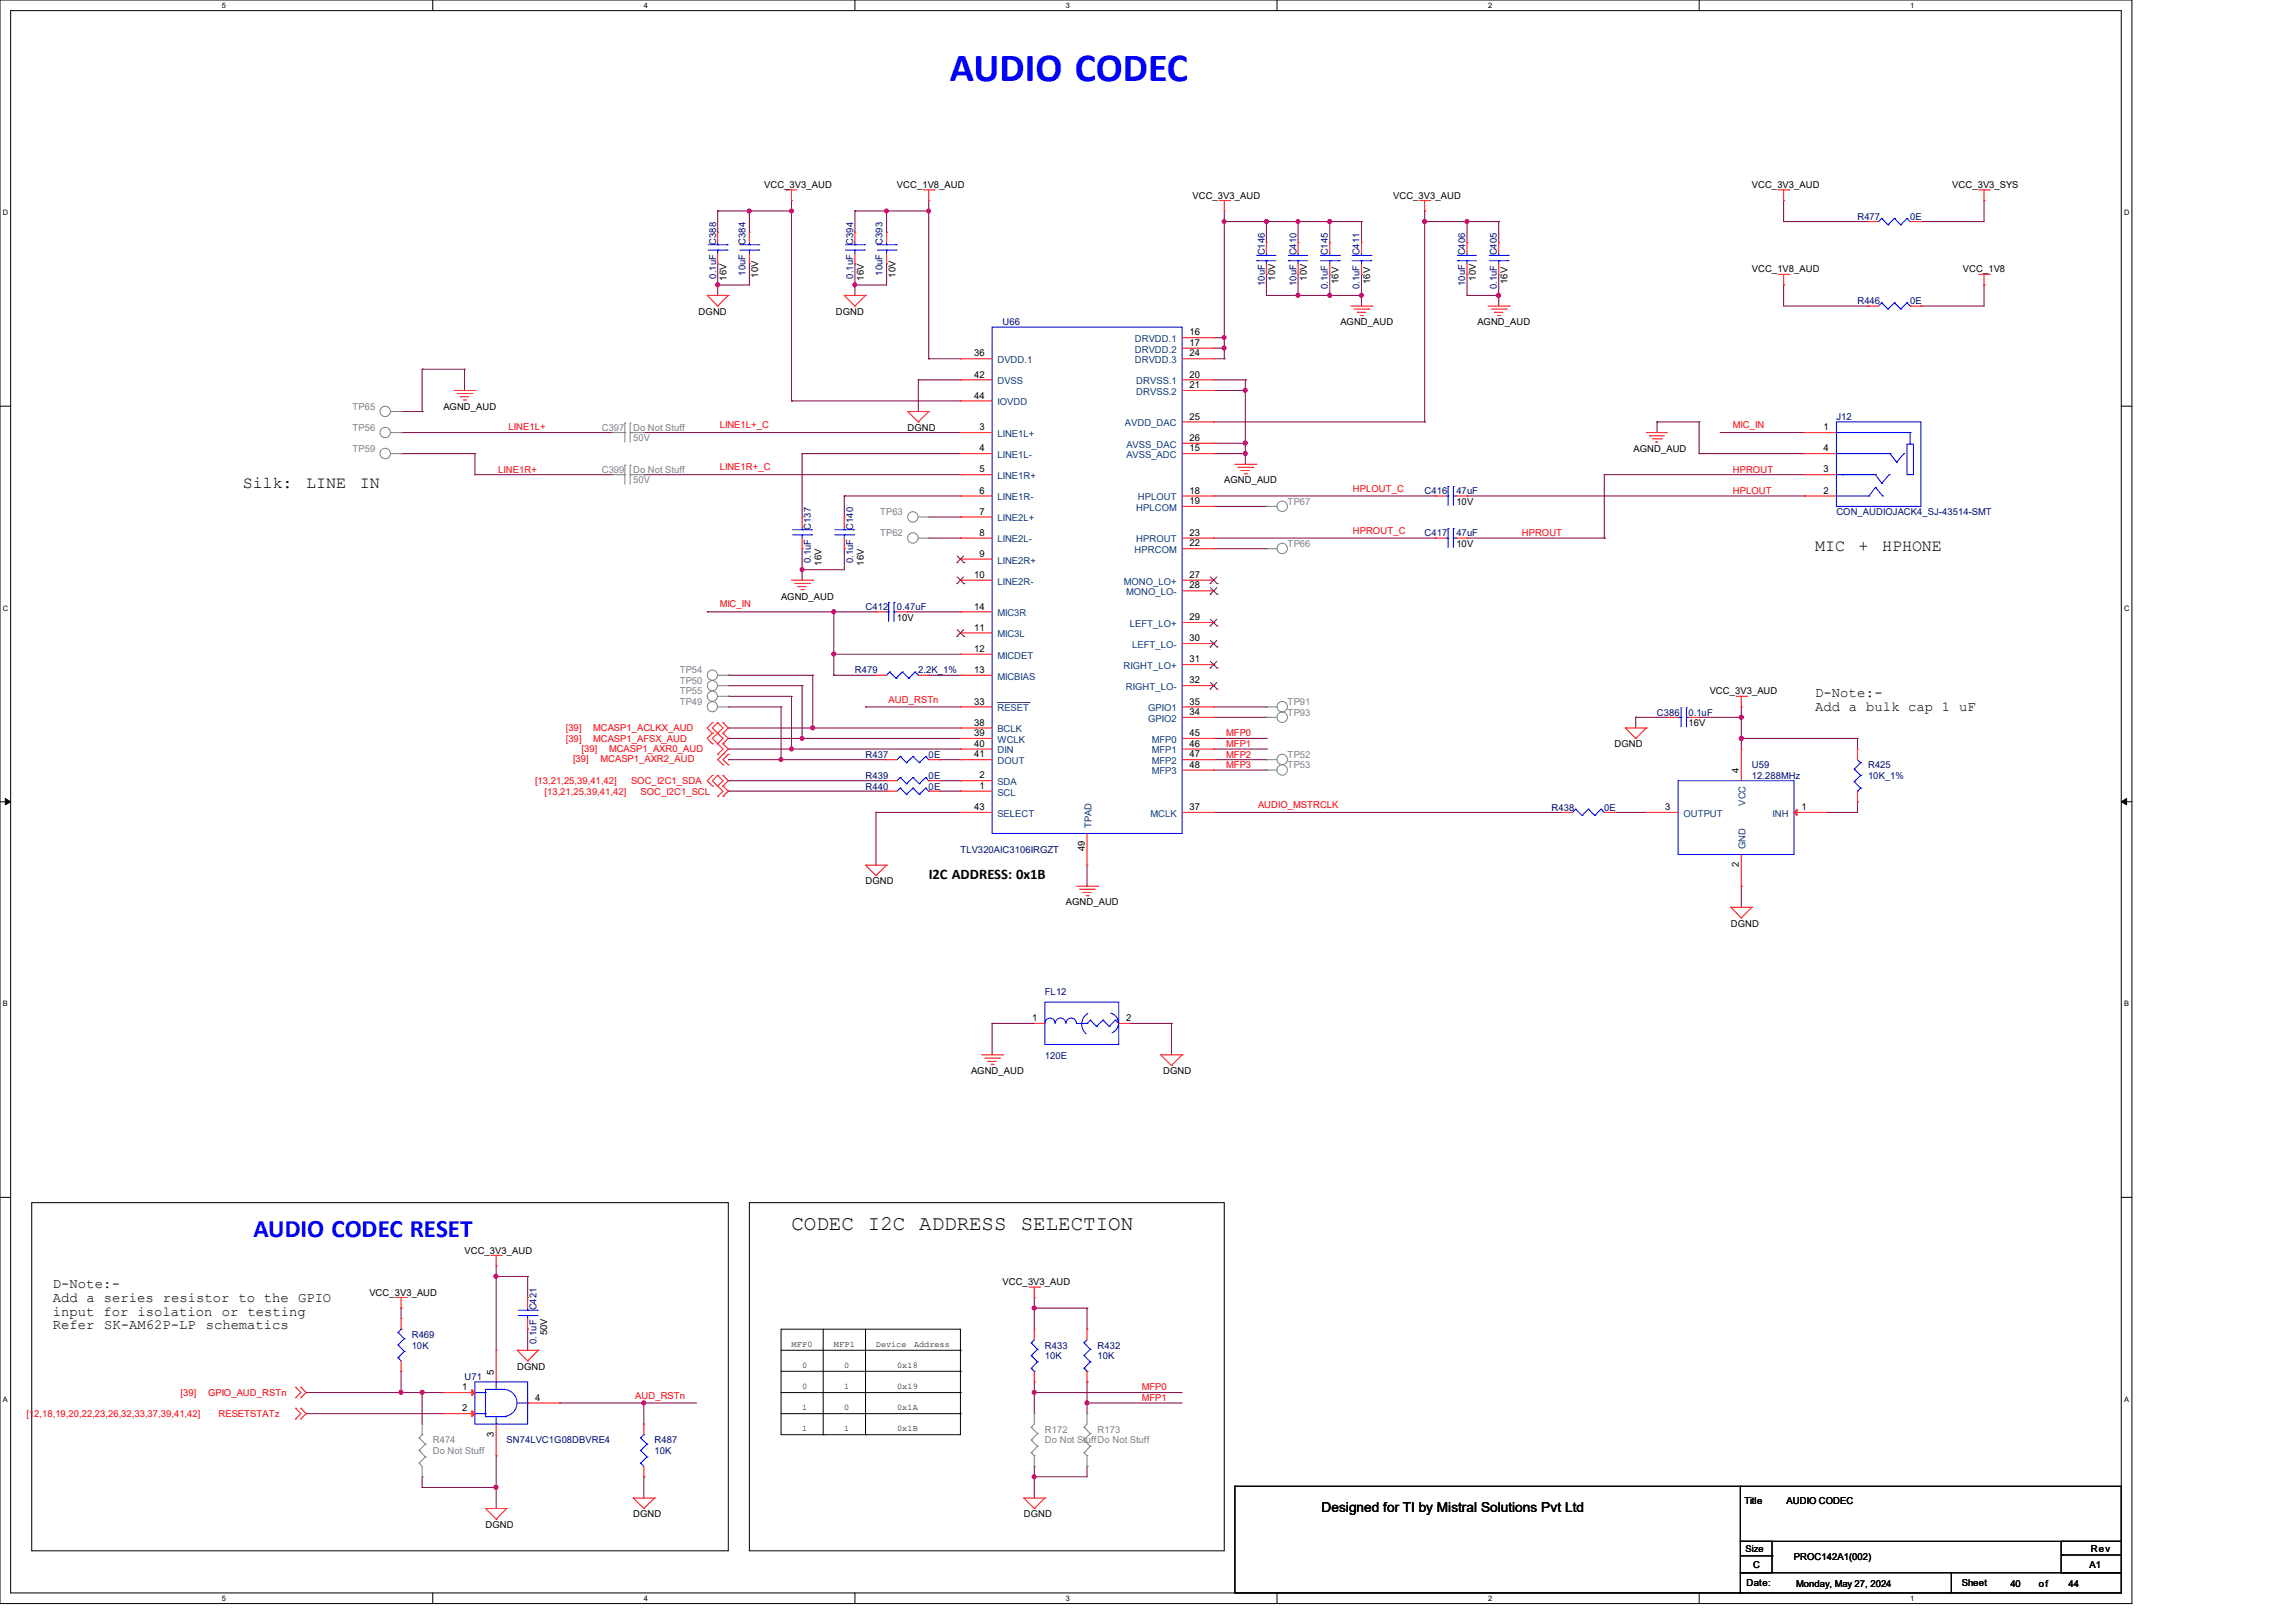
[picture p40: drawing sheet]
<svg xmlns="http://www.w3.org/2000/svg" width="420mm" height="297mm" viewBox="0 0 420 297" stroke-linecap="round" stroke-linejoin="round" font-family="sans-serif">
<defs><g id="words">
<text font-size="7.3" fill="#00f" x="173.7" y="14.7">AUDIO CODEC</text>
<text font-size="4.6" fill="#00f" x="46.4" y="226.4">AUDIO CODEC RESET</text>
<text font-size="3.8" x="144.8" y="225.1">CODEC I2C ADDRESS SELECTION</text>
<g font-size="3">
<text x="44.4" y="89.3">Silk:</text>
<text x="56" y="89.3">LINE</text>
<text x="65.8" y="89.3">IN</text>
<text x="332.1" y="100.9">MIC</text>
<text x="340" y="100.9">+</text>
<text x="344.3" y="100.9">HPHONE</text>
</g>
<text font-size="2.7" x="169.9" y="160.9">I2C ADDRESS: 0x1B</text>
<g font-size="2.5">
<text x="332.1" y="127.6">D-Note:-</text>
<text x="332.1" y="130.1">Add a bulk cap 1 uF</text>
<text x="9.7" y="235.7">D-Note:-</text>
<text x="9.7" y="238.2">Add a series resistor to the GPIO</text>
<text x="9.7" y="240.7">input for isolation or testing</text>
<text x="9.7" y="243.3">Refer</text>
<text x="19.1" y="243.3">SK-AM62P-LP</text>
<text x="37.6" y="243.3">schematics</text>
<text x="241.7" y="276.8">Designed for TI by Mistral Solutions Pvt Ltd</text>
</g>
<g font-size="1.7">
<text x="139.8" y="34.5">VCC_3V3_AUD</text>
<text x="164.1" y="34.5">VCC_1V8_AUD</text>
<text x="320.5" y="34.5">VCC_3V3_AUD</text>
<text x="357.1" y="34.5">VCC_3V3_SYS</text>
<text x="218.1" y="36.4">VCC_3V3_AUD</text>
<text x="254.8" y="36.4">VCC_3V3_AUD</text>
<text x="132.9" y="51.3" transform="rotate(-90 132.9 51.3)">16V</text>
<text x="138.7" y="50.8" transform="rotate(-90 138.7 50.8)">10V</text>
<text x="158" y="51.3" transform="rotate(-90 158 51.3)">16V</text>
<text x="163.8" y="50.8" transform="rotate(-90 163.8 50.8)">10V</text>
<text x="233.3" y="51.3" transform="rotate(-90 233.3 51.3)">10V</text>
<text x="239.1" y="51.3" transform="rotate(-90 239.1 51.3)">10V</text>
<text x="244.8" y="51.9" transform="rotate(-90 244.8 51.9)">16V</text>
<text x="250.6" y="51.9" transform="rotate(-90 250.6 51.9)">16V</text>
<text x="270" y="51.3" transform="rotate(-90 270 51.3)">10V</text>
<text x="275.8" y="51.9" transform="rotate(-90 275.8 51.9)">16V</text>
<text x="320.5" y="49.9">VCC_1V8_AUD</text>
<text x="359.1" y="49.9">VCC_1V8</text>
<text x="127.8" y="57.6">DGND</text>
<text x="152.9" y="57.6">DGND</text>
<text x="245.2" y="59.5">AGND_AUD</text>
<text x="270.2" y="59.5">AGND_AUD</text>
<text x="178.2" y="65.2">36</text>
<text x="217.6" y="61.4">16</text>
<text x="217.6" y="63.3">17</text>
<text x="217.6" y="65.2">24</text>
<text x="178.2" y="69.1">42</text>
<text x="217.6" y="69.1">20</text>
<text x="217.6" y="71">21</text>
<text x="81.1" y="75">AGND_AUD</text>
<text x="178.2" y="72.9">44</text>
<text x="217.6" y="76.8">25</text>
<text x="166" y="78.8">DGND</text>
<text x="179.1" y="82.6">4</text>
<text x="179.1" y="78.7">3</text>
<text x="217.6" y="82.6">15</text>
<text x="217.6" y="80.7">26</text>
<text x="298.8" y="82.7">AGND_AUD</text>
<text x="333.6" y="78.7">1</text>
<text x="333.6" y="82.6">4</text>
<text x="179.1" y="86.4">5</text>
<text x="223.9" y="88.5">AGND_AUD</text>
<text x="333.6" y="86.4">3</text>
<text x="179.1" y="94.2">7</text>
<text x="179.1" y="90.3">6</text>
<text x="217.6" y="90.3">18</text>
<text x="217.6" y="92.2">19</text>
<text x="266.4" y="92.4">10V</text>
<text x="333.6" y="90.3">2</text>
<text x="179.1" y="98">8</text>
<text x="179.1" y="101.9">9</text>
<text x="217.6" y="100">22</text>
<text x="217.6" y="98">23</text>
<text x="266.4" y="100.1">10V</text>
<text x="150.3" y="103.5" transform="rotate(-90 150.3 103.5)">16V</text>
<text x="158" y="103.5" transform="rotate(-90 158 103.5)">16V</text>
<text x="178.2" y="105.7">10</text>
<text x="217.6" y="105.7">27</text>
<text x="217.6" y="107.7">28</text>
<text x="142.9" y="109.7">AGND_AUD</text>
<text x="164.1" y="113.6">10V</text>
<text x="178.2" y="111.5">14</text>
<text x="217.6" y="113.5">29</text>
<text x="178.2" y="115.4">11</text>
<text x="178.2" y="119.3">12</text>
<text x="217.6" y="117.3">30</text>
<text x="178.2" y="123.1">13</text>
<text x="217.6" y="121.2">31</text>
<text x="217.6" y="125">32</text>
<text x="178.2" y="128.9">33</text>
<text x="217.6" y="130.8">34</text>
<text x="217.6" y="128.9">35</text>
<text x="312.8" y="127.1">VCC_3V3_AUD</text>
<text x="178.2" y="134.7">39</text>
<text x="178.2" y="136.6">40</text>
<text x="178.2" y="132.8">38</text>
<text x="217.6" y="134.7">45</text>
<text x="217.6" y="136.6">46</text>
<text x="295.4" y="136.7">DGND</text>
<text x="308.9" y="132.9">16V</text>
<text x="178.2" y="138.6">41</text>
<text x="179.1" y="142.4">2</text>
<text x="217.6" y="138.6">47</text>
<text x="217.6" y="140.5">48</text>
<text x="318.1" y="141.5" transform="rotate(-90 318.1 141.5)">4</text>
<text x="178.2" y="148.2">43</text>
<text x="179.1" y="144.4">1</text>
<text x="217.6" y="148.2">37</text>
<text x="304.6" y="148.2">3</text>
<text x="329.5" y="148.2">1</text>
<text x="198.4" y="155.8" transform="rotate(-90 198.4 155.8)">49</text>
<text x="158.3" y="161.8">DGND</text>
<text x="318.1" y="158.7" transform="rotate(-90 318.1 158.7)">2</text>
<text x="195" y="165.7">AGND_AUD</text>
<text x="316.6" y="169.6">DGND</text>
<text x="188.8" y="186.9">1</text>
<text x="206" y="186.9">2</text>
<text x="177.6" y="196.6">AGND_AUD</text>
<text x="212.8" y="196.6">DGND</text>
<text x="85" y="229.4">VCC_3V3_AUD</text>
<text x="67.6" y="237.1">VCC_3V3_AUD</text>
<text x="183.4" y="235.2">VCC_3V3_AUD</text>
<text x="100.1" y="244.4" transform="rotate(-90 100.1 244.4)">50V</text>
<text x="90.3" y="251.5" transform="rotate(-90 90.3 251.5)">5</text>
<text x="94.6" y="250.6">DGND</text>
<text x="84.5" y="254.4">1</text>
<text x="97.9" y="256.3">4</text>
<text x="84.5" y="258.3">2</text>
<text x="90.3" y="262.9" transform="rotate(-90 90.3 262.9)">3</text>
<text x="319.1" y="275.2">Title</text>
<text x="326.8" y="275.2">AUDIO CODEC</text>
<text x="88.8" y="279.6">DGND</text>
<text x="115.8" y="277.7">DGND</text>
<text x="187.3" y="277.7">DGND</text>
<text x="319.3" y="284">Size</text>
<text x="320.7" y="286.9">C</text>
<text x="328.2" y="285.4">PROC142A1(002)</text>
<text x="382.2" y="286.9">A1</text>
<text x="382.4" y="284.1">Rev</text>
<text x="319.5" y="290.2">Date:</text>
<text x="328.6" y="290.4">Monday, May 27, 2024</text>
<text x="358.9" y="290.2">Sheet</text>
<text x="367.7" y="290.4">40</text>
<text x="373" y="290.4">of</text>
<text x="378.4" y="290.4">44</text>
</g>
<g font-size="1.7" fill="#000080">
<text x="339.8" y="40.2">R477</text>
<text x="349.4" y="40.2">0E</text>
<text x="131" y="44.8" transform="rotate(-90 131 44.8)">C388</text>
<text x="136.4" y="44.8" transform="rotate(-90 136.4 44.8)">C384</text>
<text x="156" y="44.8" transform="rotate(-90 156 44.8)">C394</text>
<text x="161.5" y="44.8" transform="rotate(-90 161.5 44.8)">C393</text>
<text x="231.3" y="46.7" transform="rotate(-90 231.3 46.7)">C146</text>
<text x="237.1" y="46.7" transform="rotate(-90 237.1 46.7)">C410</text>
<text x="242.9" y="46.7" transform="rotate(-90 242.9 46.7)">C145</text>
<text x="248.7" y="46.7" transform="rotate(-90 248.7 46.7)">C411</text>
<text x="268" y="46.7" transform="rotate(-90 268 46.7)">C406</text>
<text x="273.8" y="46.7" transform="rotate(-90 273.8 46.7)">C405</text>
<text x="131" y="51" transform="rotate(-90 131 51)">0.1uF</text>
<text x="136.4" y="50.4" transform="rotate(-90 136.4 50.4)">10uF</text>
<text x="156" y="51" transform="rotate(-90 156 51)">0.1uF</text>
<text x="161.5" y="50.4" transform="rotate(-90 161.5 50.4)">10uF</text>
<text x="231.3" y="52.3" transform="rotate(-90 231.3 52.3)">10uF</text>
<text x="237.1" y="52.3" transform="rotate(-90 237.1 52.3)">10uF</text>
<text x="242.9" y="52.9" transform="rotate(-90 242.9 52.9)">0.1uF</text>
<text x="248.7" y="52.9" transform="rotate(-90 248.7 52.9)">0.1uF</text>
<text x="268" y="52.3" transform="rotate(-90 268 52.3)">10uF</text>
<text x="273.8" y="52.9" transform="rotate(-90 273.8 52.9)">0.1uF</text>
<text x="183.4" y="59.5">U66</text>
<text x="339.8" y="55.7">R446</text>
<text x="349.4" y="55.7">0E</text>
<text x="335.9" y="76.9">J12</text>
<text x="260.6" y="90.4">C416</text>
<text x="266.4" y="90.4">47uF</text>
<text x="335.9" y="94.3">CON_AUDIOJACK4_SJ-43514-SMT</text>
<text x="148.3" y="96.9" transform="rotate(-90 148.3 96.9)">C137</text>
<text x="156" y="96.9" transform="rotate(-90 156 96.9)">C140</text>
<text x="260.6" y="98.1">C417</text>
<text x="266.4" y="98.1">47uF</text>
<text x="148.3" y="103.1" transform="rotate(-90 148.3 103.1)">0.1uF</text>
<text x="156" y="103.1" transform="rotate(-90 156 103.1)">0.1uF</text>
<text x="158.3" y="111.7">C412</text>
<text x="164.1" y="111.7">0.47uF</text>
<text x="156.4" y="123.2">R479</text>
<text x="168" y="123.2">2.2K_1%</text>
<text x="303.1" y="131">C386</text>
<text x="308.8" y="131">0.1uF</text>
<text x="158.3" y="138.7">R437</text>
<text x="158.3" y="142.5">R439</text>
<text x="169.9" y="138.7">0E</text>
<text x="169.9" y="142.5">0E</text>
<text x="320.5" y="140.6">U59</text>
<text x="320.5" y="142.5">12.288MHz</text>
<text x="341.7" y="140.6">R425</text>
<text x="341.7" y="142.5">10K_1%</text>
<text x="158.3" y="144.5">R440</text>
<text x="169.9" y="144.5">0E</text>
<text x="283.8" y="148.3">R438</text>
<text x="293.4" y="148.3">0E</text>
<text x="175.7" y="156">TLV320AIC3106IRGZT</text>
<text x="191.1" y="182.1">FL12</text>
<text x="191.1" y="193.9">120E</text>
<text x="98.1" y="239.8" transform="rotate(-90 98.1 239.8)">C421</text>
<text x="75.3" y="244.8">R469</text>
<text x="98.1" y="246" transform="rotate(-90 98.1 246)">0.1uF</text>
<text x="75.3" y="246.8">10K</text>
<text x="191.1" y="246.8">R433</text>
<text x="191.1" y="248.7">10K</text>
<text x="200.8" y="246.8">R432</text>
<text x="200.8" y="248.7">10K</text>
<text x="85" y="252.6">U71</text>
<text x="92.7" y="264.2">SN74LVC1G08DBVRE4</text>
<text x="119.7" y="264.2">R487</text>
<text x="119.7" y="266.1">10K</text>
</g>
<g font-size="1.7" fill="#004080">
<text x="207.6" y="62.6">DRVDD.1</text>
<text x="207.6" y="64.5">DRVDD.2</text>
<text x="182.5" y="70.3">DVSS</text>
<text x="182.5" y="66.5">DVDD.1</text>
<text x="207.6" y="66.5">DRVDD.3</text>
<text x="207.9" y="70.3">DRVSS.1</text>
<text x="182.5" y="74.2">IOVDD</text>
<text x="207.9" y="72.3">DRVSS.2</text>
<text x="182.5" y="83.8">LINE1L-</text>
<text x="182.5" y="80">LINE1L+</text>
<text x="205.8" y="78">AVDD_DAC</text>
<text x="206" y="83.8">AVSS_ADC</text>
<text x="206" y="81.9">AVSS_DAC</text>
<text x="182.5" y="87.7">LINE1R+</text>
<text x="182.5" y="95.4">LINE2L+</text>
<text x="182.5" y="91.6">LINE1R-</text>
<text x="207.9" y="93.5">HPLCOM</text>
<text x="208.1" y="91.6">HPLOUT</text>
<text x="182.5" y="99.3">LINE2L-</text>
<text x="207.6" y="101.2">HPRCOM</text>
<text x="207.9" y="99.3">HPROUT</text>
<text x="182.5" y="103.1">LINE2R+</text>
<text x="182.5" y="107">LINE2R-</text>
<text x="205.6" y="107">MONO_LO+</text>
<text x="182.5" y="112.8">MIC3R</text>
<text x="206" y="108.9">MONO_LO-</text>
<text x="182.5" y="116.6">MIC3L</text>
<text x="206.7" y="114.7">LEFT_LO+</text>
<text x="207.1" y="118.6">LEFT_LO-</text>
<text x="182.5" y="124.4">MICBIAS</text>
<text x="182.5" y="120.5">MICDET</text>
<text x="205.5" y="122.4">RIGHT_LO+</text>
<text x="182.5" y="130.2">RESET</text>
<text x="205.9" y="126.3">RIGHT_LO-</text>
<text x="210" y="130.2">GPIO1</text>
<text x="182.5" y="135.9">WCLK</text>
<text x="182.5" y="137.9">DIN</text>
<text x="182.5" y="134">BCLK</text>
<text x="210" y="132.1">GPIO2</text>
<text x="210.7" y="135.9">MFP0</text>
<text x="210.7" y="137.9">MFP1</text>
<text x="182.5" y="139.8">DOUT</text>
<text x="182.5" y="143.7">SDA</text>
<text x="210.7" y="139.8">MFP2</text>
<text x="210.7" y="141.7">MFP3</text>
<text x="182.5" y="145.6">SCL</text>
<text x="182.5" y="149.5">SELECT</text>
<text x="210.5" y="149.5">MCLK</text>
<text x="307.9" y="149.5">OUTPUT</text>
<text x="319.3" y="147.4" transform="rotate(-90 319.3 147.4)">VCC</text>
<text x="324.2" y="149.5">INH</text>
<text x="199.6" y="151.6" transform="rotate(-90 199.6 151.6)">TPAD</text>
<text x="319.3" y="155.4" transform="rotate(-90 319.3 155.4)">GND</text>
</g>
<g font-size="1.7" fill="#808080">
<text x="64.5" y="75">TP65</text>
<text x="64.5" y="82.7">TP59</text>
<text x="64.5" y="78.8">TP56</text>
<text x="110.1" y="78.8">C397</text>
<text x="115.8" y="78.8">Do Not Stuff</text>
<text x="115.8" y="80.8">50V</text>
<text x="110.1" y="86.6">C399</text>
<text x="115.8" y="86.6">Do Not Stuff</text>
<text x="115.8" y="88.5">50V</text>
<text x="161" y="94.3">TP63</text>
<text x="235.5" y="92.4">TP67</text>
<text x="161" y="98.1">TP62</text>
<text x="235.5" y="100.1">TP66</text>
<text x="124.3" y="123.2">TP54</text>
<text x="124.3" y="125.2">TP50</text>
<text x="124.3" y="127.1">TP55</text>
<text x="124.3" y="129">TP49</text>
<text x="235.5" y="131">TP93</text>
<text x="235.5" y="129">TP91</text>
<text x="235.5" y="138.7">TP52</text>
<text x="235.5" y="140.6">TP53</text>
<text x="191.1" y="262.2">R172</text>
<text x="200.8" y="262.2">R173</text>
<text x="79.2" y="264.2">R474</text>
<text x="79.2" y="266.1">Do Not Stuff</text>
<text x="191.1" y="264.2">Do Not StuffDo Not Stuff</text>
</g>
<g font-size="1.7" fill="#f00">
<text x="93" y="78.8">LINE1L+</text>
<text x="131.7" y="78.4">LINE1L+_C</text>
<text x="317" y="78.4">MIC_IN</text>
<text x="91.1" y="86.5">LINE1R+</text>
<text x="131.7" y="86.1">LINE1R+_C</text>
<text x="247.5" y="90">HPLOUT_C</text>
<text x="317" y="86.5">HPROUT</text>
<text x="317" y="90.4">HPLOUT</text>
<text x="247.5" y="97.7">HPROUT_C</text>
<text x="278.4" y="98.1">HPROUT</text>
<text x="131.7" y="111.2">MIC_IN</text>
<text x="162.6" y="128.6">AUD_RSTn</text>
<text x="103.5" y="135.8">[39]</text>
<text x="103.5" y="133.9">[39]</text>
<text x="106.4" y="137.7">[39]</text>
<text x="108.5" y="135.8">MCASP1_AFSX_AUD</text>
<text x="108.5" y="133.9">MCASP1_ACLKX_AUD</text>
<text x="111.4" y="137.7">MCASP1_AXR0_AUD</text>
<text x="224.3" y="134.7">MFP0</text>
<text x="224.3" y="136.7">MFP1</text>
<text x="97.9" y="143.5">[13,21,25,39,41,42]</text>
<text x="104.8" y="139.4">[39]</text>
<text x="109.9" y="139.4">MCASP1_AXR2_AUD</text>
<text x="115.4" y="143.5">SOC_I2C1_SDA</text>
<text x="224.3" y="138.6">MFP2</text>
<text x="224.3" y="140.5">MFP3</text>
<text x="99.6" y="145.5">[13,21,25,39,41,42]</text>
<text x="117.2" y="145.5">SOC_I2C1_SCL</text>
<text x="230.1" y="147.9">AUDIO_MSTRCLK</text>
<text x="33" y="255.5">[39]</text>
<text x="38.1" y="255.5">GPIO_AUD_RSTn</text>
<text x="116.2" y="255.9">AUD_RSTn</text>
<text x="208.9" y="254.5">MFP0</text>
<text x="208.9" y="256.4">MFP1</text>
<text x="4.8" y="259.3">[12,18,19,20,22,23,26,32,33,37,39,41,42]</text>
<text x="40" y="259.3">RESETSTATz</text>
</g>
<g font-size="1.6">
<text x="144.8" y="246.4">MFP0</text>
<text x="146.7" y="250.3">0</text>
<text x="152.5" y="246.4">MFP1</text>
<text x="154.4" y="250.3">0</text>
<text x="160.2" y="246.4">Device</text>
<text x="164.1" y="250.3">0x18</text>
<text x="167.2" y="246.4">Address</text>
<text x="146.7" y="254.1">0</text>
<text x="146.7" y="258">1</text>
<text x="154.4" y="258">0</text>
<text x="154.4" y="254.1">1</text>
<text x="164.1" y="254.1">0x19</text>
<text x="164.1" y="258">0x1A</text>
<text x="146.7" y="261.8">1</text>
<text x="154.4" y="261.8">1</text>
<text x="164.1" y="261.8">0x1B</text>
</g>
<g font-size="1.4">
<text x="40.6" y="1.4">5</text>
<text x="117.8" y="1.4">4</text>
<text x="195" y="1.4">3</text>
<text x="272.2" y="1.4">2</text>
<text x="349.4" y="1.4">1</text>
<text x=".5" y="39.4">D</text>
<text x="388.5" y="39.4">D</text>
<text x=".5" y="111.8">C</text>
<text x="388.5" y="111.8">C</text>
<text x=".5" y="184.2">B</text>
<text x="388.5" y="184.2">B</text>
<text x=".5" y="256.5">A</text>
<text x="388.5" y="256.5">A</text>
<text x="40.6" y="292.9">5</text>
<text x="117.8" y="292.9">4</text>
<text x="195" y="292.9">3</text>
<text x="272.2" y="292.9">2</text>
<text x="349.4" y="292.9">1</text>
</g>
</g></defs>
<path d="M0 0h390v293.5h-390zM1.9 1.9h386.1v289.6h-386.1z" fill="none" stroke="#000" stroke-width=".18"/>
<g fill="#fff">
<path d="M40.6 .2h.7v1.5h-.7z"/>
<path d="M40.6 291.7h.7v1.5h-.7z"/>
</g>
<path d="M79.2 0v1.9M79.2 291.5v2" fill="none" stroke="#000" stroke-width=".18"/>
<g fill="#fff">
<path d="M117.8 .2h.7v1.5h-.7z"/>
<path d="M117.8 291.7h.7v1.5h-.7z"/>
</g>
<path d="M156.4 0v1.9M156.4 291.5v2" fill="none" stroke="#000" stroke-width=".18"/>
<g fill="#fff">
<path d="M195 .2h.7v1.5h-.7z"/>
<path d="M195 291.7h.7v1.5h-.7z"/>
</g>
<path d="M233.6 0v1.9M233.6 291.5v2" fill="none" stroke="#000" stroke-width=".18"/>
<g fill="#fff">
<path d="M272.2 .2h.8v1.5h-.8z"/>
<path d="M272.2 291.7h.8v1.5h-.8z"/>
</g>
<path d="M310.8 0v1.9M310.8 291.5v2" fill="none" stroke="#000" stroke-width=".18"/>
<g fill="#fff">
<path d="M349.4 .2h.8v1.5h-.8z"/>
<path d="M349.4 291.7h.8v1.5h-.8z"/>
<path d="M.5 38.1h1v1.6h-1z"/>
<path d="M388.5 38.1h1v1.6h-1z"/>
<path d="M.5 110.5h1v1.6h-1z"/>
<path d="M388.5 110.5h1v1.6h-1z"/>
</g>
<path d="M0 74.3h1.9M388 74.3h2" fill="none" stroke="#000" stroke-width=".18"/>
<g fill="#fff">
<path d="M.5 182.9h.9v1.5h-.9z"/>
<path d="M388.5 182.9h.9v1.5h-.9z"/>
</g>
<path d="M0 146.7h1.9M388 146.7h2" fill="none" stroke="#000" stroke-width=".18"/>
<path d="M1 146.1l.9 .6-.9 .6zM388 146.7l1-.6v1.2z" fill="#000" stroke="#000" stroke-width=".18"/>
<g fill="#fff">
<path d="M.5 255.3h.9v1.5h-.9z"/>
<path d="M388.5 255.3h.9v1.5h-.9z"/>
</g>
<g fill="none" stroke="#000" stroke-width=".18">
<path d="M0 219.1h1.9M388 219.1h2M5.8 220.1h127.4v63.7h-127.4zM137.1 220.1h86.8v63.7h-86.8zM142.9 243.2h32.8v19.4h-32.8zM142.9 247.1h32.8M142.9 251h32.8M142.9 254.8h32.8M142.9 258.7h32.8M150.6 243.2v19.4M158.3 243.2v19.4M175.7 247.1h.1"/>
<path d="M175.7 251h.1M175.7 254.8h.1M175.7 258.7h.1M150.6 262.6h.1M158.3 262.6h.1M225.9 272h.1M225.9 272h92.6M225.9 272v19.5M318.3 272h69.7v10.1h-69.7zM225.9 291.5h.1M226.1 291.5h.1M226.1 291.5h92.6"/>
<path d="M318.3 282.1h5.8v5.7h-5.8zM318.3 287.8h38.7v3.7h-38.7zM318.3 284.7h5.8M324.1 284.7h.1M357 287.8h31v3.7h-31zM377 282.1h11v5.7h-11zM377.2 284.6h.1M377.2 284.6h10.8"/>
</g>
<g fill="none" stroke="#800040" stroke-width=".18">
<path d="M131.3 38.6h.1M131.3 38.6h13.5M131.3 38.6v3.9M137.1 38.6h.1M137.1 38.6v3.9M144.8 36.7h.1M144.8 36.7v36.7M156.4 38.6h.1M156.4 38.6h13.5M156.4 38.6v3.9M162.2 38.6h.1M162.2 38.6v3.9"/>
<path d="M169.9 36.7h.1M169.9 36.7v29M223.9 38.6v27.1M260.6 38.6h.1M260.6 38.6v38.6M326.3 36.7h.1M326.3 36.7v3.9h15.4M362.9 36.7h.1M362.9 36.7v3.9h-11.5M131.3 48.3h.1M131.3 52.2h.1M131.3 48.3v5.8"/>
<path d="M137.1 48.3h.1M137.1 48.3v3.9h-5.8M156.4 48.3h.1M156.4 52.2h.1M156.4 48.3v5.8M162.2 48.3h.1M162.2 48.3v3.9h-5.8M223.9 40.6h.1M223.9 40.6h25.1M231.6 40.6h.1M231.6 50.2h.1M231.6 40.6v3.8"/>
<path d="M231.6 50.2v3.9h17.4M237.4 40.6h.1M237.4 54.1h.1M237.4 40.6v3.8M237.4 50.2v3.9M243.2 40.6h.1M243.2 50.2h.1M243.2 54.1h.1M243.2 40.6v3.8M243.2 50.2v3.9M249 54.1h.1M249 40.6h.1"/>
<path d="M249 50.2h.1M249 40.6v3.8M249 50.2v5.8M260.6 40.6h.1M260.6 40.6h13.6M268.4 40.6h.1M268.4 50.2h.1M268.4 54.1h.1M268.4 54.1h5.8M268.4 40.6v3.8M268.4 50.2v3.9M274.2 40.6h.1"/>
<path d="M274.2 50.2h.1M274.2 54.1h.1M274.2 40.6v3.8M274.2 50.2v5.8M326.3 52.2h.1M326.3 52.2v3.8h15.4M341.7 56h.1M341.7 40.6h.1M351.4 56h.1M351.4 40.6h.1M362.9 52.2h.1M362.9 52.2v3.8h-11.5"/>
<path d="M73.4 79.2h38.6M73.4 75.3h3.8M77.2 67.6h.1M77.2 75.3h.1M77.2 67.6h7.8M77.2 67.6v7.7M85 67.6h.1M85 67.6v3.9M112 79.2h.1M117.8 79.2h.1M117.8 79.2h57.9M144.8 73.4h.1"/>
<path d="M144.8 73.4h30.9M168 69.5h.1M168 69.5h7.7M168 69.5v5.8M169.9 65.7h.1M169.9 65.7h5.8M175.7 65.7h.1M175.7 69.5h.1M222 71.5h.1M222 69.5h5.8M222 71.5h5.8M222 61.8h1.9"/>
<path d="M222 63.7h1.9M222 65.7h1.9M222 77.2h38.6M223.9 61.8h.1M223.9 63.7h.1M223.9 65.7h.1M227.8 69.5h.1M227.8 71.5h.1M227.8 69.5v15.5M260.6 77.2h.1M303.1 77.2h.1M303.1 77.2h7.7"/>
<path d="M303.1 77.2v2M310.8 77.2h.1M310.8 77.2v5.8M314.7 79.2h.1M314.7 79.2h15.4M73.4 83h.1M73.4 83h13.5M86.9 83h.1M86.9 86.9h.1M86.9 86.9h25.1M86.9 83v3.9M117.8 86.9h.1"/>
<path d="M117.8 86.9h57.9M146.7 83h.1M146.7 83h29M146.7 83v11.6M154.4 90.8h.1M154.4 90.8v3.8M154.4 90.8h21.3M169.9 94.6h5.8M169.9 98.5h5.8M175.7 94.6h.1M175.7 98.5h.1M222 81.1h5.8"/>
<path d="M222 83h5.8M222 98.5h40.6M222 90.8h40.6M222 92.7h9.6M227.8 81.1h.1M227.8 83h.1M231.6 92.7h.1M262.6 98.5h.1M262.6 90.8h.1M268.4 98.5h25.1M268.4 90.8h61.7M293.5 98.5h.1"/>
<path d="M293.5 86.9h.1M293.5 86.9h36.6M293.5 86.9v11.6M310.8 83h.1M310.8 83h19.3M330.1 90.8h.1M129.4 112h.1M129.4 112h30.8M146.7 100.4h.1M146.7 104.3h.1M146.7 100.4v5.8M152.5 119.7h.1"/>
<path d="M152.5 112h.1M152.5 112v11.6M152.5 119.7h23.2M154.4 100.4h.1M154.4 100.4v3.9h-7.7M166 112h9.7M175.7 112h.1M222 100.4h9.6M231.6 100.4h.1M133.2 139h.1M133.2 137.1h.1M133.2 135.1h.1"/>
<path d="M133.2 133.2h.1M133.2 129.4h.1M133.2 127.4h.1M133.2 125.5h.1M133.2 123.6h.1M133.2 129.4h9.7M133.2 139h29M133.2 137.1h42.5M133.2 135.1h42.5M133.2 133.2h42.5M133.2 127.4h11.6M133.2 125.5h13.5"/>
<path d="M133.2 123.6h15.5M142.9 129.4h.1M142.9 139h.1M142.9 129.4v9.6M144.8 127.4h.1M144.8 137.1h.1M144.8 127.4v9.7M146.7 125.5h.1M146.7 135.1h.1M146.7 125.5v9.6M148.7 123.6h.1M148.7 133.2h.1"/>
<path d="M148.7 123.6v9.6M152.5 123.6h.1M152.5 123.6h7.7M158.3 129.4h.1M158.3 129.4h17.4M169.9 123.6h.1M169.9 123.6h5.8M171.8 139h.1M171.8 139h3.9M222 129.4h9.6M222 139h9.6M222 137.1h9.6"/>
<path d="M222 135.1h9.6M222 131.3h9.6M231.6 129.4h.1M231.6 131.3h.1M231.6 135.1h.1M231.6 137.1h.1M231.6 139h.1M299.2 131.3h.1M299.2 131.3h5.8M299.2 131.3v1.9M310.8 131.3h.1M310.8 131.3h7.7"/>
<path d="M318.5 131.3h.1M318.5 135.1h.1M318.5 129.4h.1M318.5 135.1h21.3M318.5 129.4v7.7M339.8 135.1h.1M339.8 135.1v2M133.2 144.8h.1M133.2 142.9h.1M133.2 144.8h29M133.2 142.9h29M160.2 148.7h.1"/>
<path d="M160.2 148.7v9.6M160.2 148.7h15.5M171.8 144.8h3.9M171.8 142.9h3.9M175.7 142.9h.1M175.7 144.8h.1M198.8 158.3v3.9M222 148.7h63.7M222 140.9h9.6M231.6 140.9h.1M285.7 148.7h.1M295.4 148.7h.1"/>
<path d="M295.4 148.7h5.8M334 148.7h.1M339.8 146.7h.1M339.8 146.7v2h-5.8M198.8 162.2h.1M318.5 162.2h.1M318.5 162.2v3.8M181.5 187.3h.1M181.5 187.3v5.7M181.5 187.3h7.7M206.6 187.3h.1M206.6 187.3h7.7"/>
<path d="M214.3 187.3h.1M214.3 187.3v5.7M73.4 239.4h.1M73.4 239.4v1.9M90.8 233.6h.1M90.8 231.6h.1M90.8 233.6h5.7M90.8 231.6v15.5M96.5 233.6h.1M96.5 233.6v3.8M189.2 239.4h.1M189.2 237.4h.1"/>
<path d="M189.2 237.4v5.8M189.2 239.4h9.6M198.8 239.4h.1M198.8 239.4v3.8M56 254.8h.1M56 258.7h.1M56 254.8h25.1M56 258.7h25.1M73.4 251h.1M73.4 254.8h.1M73.4 251v3.8M77.2 254.8h.1"/>
<path d="M77.2 254.8v5.8M96.5 243.2h.1M96.5 243.2v3.9M102.3 256.8h.1M102.3 256.8h25.1M117.8 256.8h.1M117.8 256.8v3.8M189.2 254.8h.1M189.2 252.9h.1M189.2 254.8h27M189.2 252.9v5.8M198.8 256.8h.1"/>
<path d="M198.8 252.9h.1M198.8 256.8h17.4M198.8 252.9v5.8M77.2 270.3h.1M77.2 272.2h.1M77.2 270.3v1.9M77.2 272.2h13.6M90.8 266.4h.1M90.8 272.2h.1M90.8 266.4v9.7M117.8 270.3h.1M117.8 270.3v3.9"/>
<path d="M189.2 268.4h.1M189.2 270.3h.1M189.2 268.4v5.8M198.8 268.4h.1M198.8 268.4v1.9h-9.6"/>
</g>
<g fill="#f0f" stroke="#f0f" stroke-width=".18">
<circle cx="90.7" cy="233.6" r=".38"/>
<circle cx="73.3" cy="254.8" r=".37"/>
<circle cx="227.8" cy="81.1" r=".37"/>
<circle cx="227.8" cy="71.4" r=".37"/>
<circle cx="227.8" cy="83" r=".37"/>
<circle cx="223.9" cy="61.8" r=".37"/>
<circle cx="223.9" cy="40.5" r=".37"/>
<circle cx="223.9" cy="63.7" r=".37"/>
<circle cx="148.6" cy="133.2" r=".38"/>
<circle cx="189.2" cy="254.8" r=".37"/>
<circle cx="189.2" cy="239.4" r=".37"/>
<circle cx="198.8" cy="256.7" r=".37"/>
<circle cx="189.2" cy="270.3" r=".37"/>
<circle cx="146.7" cy="104.2" r=".37"/>
<circle cx="231.6" cy="40.5" r=".38"/>
<circle cx="260.6" cy="40.5" r=".38"/>
<circle cx="268.3" cy="40.5" r=".37"/>
<circle cx="274.1" cy="54" r=".38"/>
<circle cx="162.1" cy="38.6" r=".37"/>
<circle cx="156.3" cy="52.1" r=".37"/>
<circle cx="169.9" cy="38.6" r=".37"/>
<circle cx="144.8" cy="38.6" r=".38"/>
<circle cx="131.2" cy="52.1" r=".37"/>
<circle cx="137" cy="38.6" r=".37"/>
<circle cx="117.7" cy="256.7" r=".37"/>
<circle cx="77.2" cy="254.8" r=".38"/>
<circle cx="90.7" cy="272.2" r=".38"/>
<circle cx="142.8" cy="139" r=".37"/>
<circle cx="144.8" cy="137.1" r=".38"/>
<circle cx="146.7" cy="135.1" r=".37"/>
<circle cx="243.2" cy="54" r=".37"/>
<circle cx="249" cy="54" r=".37"/>
<circle cx="237.4" cy="40.5" r=".37"/>
<circle cx="237.4" cy="54" r=".37"/>
<circle cx="243.2" cy="40.5" r=".37"/>
<circle cx="152.5" cy="112" r=".37"/>
<circle cx="152.5" cy="119.7" r=".37"/>
<circle cx="318.5" cy="135.1" r=".38"/>
<circle cx="318.5" cy="131.3" r=".38"/>
</g>
<g fill="none" stroke="#f00" stroke-width=".18">
<path d="M143.8 34.8h.1M143.8 34.8h2M144.8 36.7h.1M144.8 34.8v1.9M168.9 34.8h2M169.9 36.7h.1M169.9 34.8v1.9M170.9 34.8h.1M223 36.7h1.9M223.9 38.6h.1M223.9 36.7v1.9M224.9 36.7h.1"/>
<path d="M259.7 36.7h1.9M260.6 38.6h.1M260.6 36.7v1.9M261.6 36.7h.1M325.3 34.8h1.9M326.3 36.7h.1M326.3 34.8v1.9M327.2 34.8h.1M361.9 34.8h2M362.9 36.7h.1M362.9 34.8v1.9M363.9 34.8h.1"/>
<path d="M129.4 54.1h.1M129.4 54.1h3.8M129.4 54.1l1.9 1.9M131.3 56h.1M131.3 42.5h.1M131.3 48.3h.1M131.3 42.5v1.9M131.3 46.4v1.9M133.2 54.1h.1M133.2 54.1l-1.9 1.9M137.1 42.5h.1M137.1 48.3h.1"/>
<path d="M137.1 42.5v1.9M137.1 46.4v1.9M154.4 54.1h.1M154.4 54.1h3.9M154.4 54.1l2 1.9M156.4 56h.1M156.4 42.5h.1M156.4 48.3h.1M156.4 42.5v1.9M156.4 46.4v1.9M158.3 54.1h.1M158.3 54.1l-1.9 1.9"/>
<path d="M162.2 42.5h.1M162.2 48.3h.1M162.2 42.5v1.9M162.2 46.4v1.9M231.6 44.4h.1M231.6 50.2h.1M231.6 44.4v2M231.6 48.3v1.9M237.4 44.4h.1M237.4 50.2h.1M237.4 44.4v2M237.4 48.3v1.9"/>
<path d="M243.2 44.4h.1M243.2 50.2h.1M243.2 44.4v2M243.2 48.3v1.9M247.1 56h3.9M247.7 56.6h2.7M248.3 57.1h.1M248.3 57.1h1.5M248.8 57.7h.4M249 44.4h.1M249 50.2h.1M249 44.4v2"/>
<path d="M249 48.3v1.9M249.2 57.7h.1M250.4 56.6h.1M251 56h.1M268.4 44.4h.1M268.4 50.2h.1M268.4 44.4v2M268.4 48.3v1.9M272.2 56h3.9M272.8 56.6h2.7M273.3 57.1h.1M273.3 57.1h1.6"/>
<path d="M273.9 57.7h.4M274.2 44.4h.1M274.2 50.2h.1M274.2 44.4v2M274.2 48.3v1.9M274.3 57.7h.1M275.5 56.6h.1M276.1 56h.1M325.3 50.2h1.9M326.3 52.2h.1M326.3 50.2v2M327.2 50.2h.1"/>
<path d="M341.7 40.6h.1M341.7 56h.1M341.7 56h1.9M341.7 40.6h1.9M349.4 56h2M349.4 40.6h2M351.4 40.6h.1M351.4 56h.1M361.9 50.2h2M362.9 52.2h.1M362.9 50.2v2M363.9 50.2h.1"/>
<path d="M83 71.5h3.9M83.6 72h2.7M84.2 72.6h.1M84.2 72.6h1.5M84.8 73.2h.3M85.1 73.2h.1M86.3 72h.1M86.9 71.5h.1M166 75.3h.1M166 75.3h3.9M166 75.3l2 1.9M168 77.2h.1"/>
<path d="M169.9 75.3h.1M169.9 75.3l-1.9 1.9M175.7 69.5h.1M175.7 73.4h.1M175.7 79.2h.1M175.7 65.7h.1M175.7 79.2h5.8M175.7 65.7h5.8M175.7 69.5h5.8M175.7 73.4h5.8M216.2 71.5h5.8M216.2 61.8h5.8"/>
<path d="M216.2 63.7h5.8M216.2 77.2h5.8M216.2 65.7h5.8M216.2 69.5h5.8M222 61.8h.1M222 63.7h.1M222 77.2h.1M222 65.7h.1M222 69.5h.1M222 71.5h.1M301.2 79.2h.1M301.2 79.2h3.8"/>
<path d="M301.8 79.8h.1M301.8 79.8h2.7M330.1 79.2h.1M330.1 79.2h5.8M146.7 94.6h.1M146.7 94.6v1.9M146.7 98.5v1.9M154.4 94.6h.1M154.4 94.6v1.9M154.4 98.5v1.9M175.7 83h.1M175.7 86.9h.1"/>
<path d="M175.7 94.6h.1M175.7 90.8h.1M175.7 98.5h.1M175.7 90.8h5.8M175.7 83h5.8M175.7 86.9h5.8M175.7 94.6h5.8M175.7 98.5h5.8M216.2 90.8h5.8M216.2 92.7h5.8M216.2 83h5.8M216.2 98.5h5.8"/>
<path d="M216.2 81.1h5.8M222 90.8h.1M222 92.7h.1M222 98.5h.1M222 83h.1M222 81.1h.1M225.9 85h3.8M226.4 85.5h2.8M227 86.1h.1M227 86.1h1.6M227.6 86.7h.4M228 86.7h.1"/>
<path d="M229.2 85.5h.1M229.7 85h.1M262.6 90.8h.1M262.6 98.5h.1M262.6 90.8h1.9M262.6 98.5h1.9M266.4 90.8h2M266.4 98.5h2M268.4 90.8h.1M268.4 98.5h.1M302.3 80.3h1.6M302.9 80.9h.1"/>
<path d="M302.9 80.9h.4M303.9 80.3h.1M330.1 83h.1M330.1 86.9h.1M330.1 90.8h.1M330.1 90.8h5.8M330.1 83h5.8M330.1 86.9h5.8M144.8 106.2h3.9M145.4 106.8h2.7M146 107.4h.1M146 107.4h1.5"/>
<path d="M146.5 107.9h.4M146.7 100.4h.1M146.9 107.9h.1M148.1 106.8h.1M148.7 106.2h.1M154.4 100.4h.1M160.2 112h.1M160.2 112h2M164.1 112h1.9M166 112h.1M175.7 112h.1M175.7 115.8h.1"/>
<path d="M175.7 119.7h.1M175.7 102.3h.1M175.7 106.2h.1M175.7 106.2h5.8M175.7 112h5.8M175.7 115.8h5.8M175.7 119.7h5.8M175.7 102.3h5.8M216.2 106.2h5.8M216.2 113.9h5.8M216.2 117.8h5.8M216.2 100.4h5.8"/>
<path d="M216.2 108.1h5.8M222 113.9h.1M222 117.8h.1M222 100.4h.1M222 106.2h.1M222 108.1h.1M130.3 134.2h.1M130.3 136.1h.1M130.3 132.2h.1M130.3 134.2l-.9 .9 .9 1M130.3 132.2l-.9 1 .9 1M131.3 136.1h.1"/>
<path d="M131.3 138h.1M131.3 134.2h.1M131.3 132.2h.1M131.3 134.2l-1 .9 1.9 2-.9 .9M131.3 134.2l.9 .9-.9 1M131.3 132.2l.9 1-.9 1M131.3 132.2l-1 1 1 1M132.2 138h.1M132.2 140h.1M132.2 136.1h.1M132.2 134.2h.1M132.2 132.2h.1"/>
<path d="M132.2 136.1l1 1-1.9 1.9 .9 1M132.2 134.2l1 .9-1 1M132.2 132.2l1 1-1 1M133.2 138h.1M133.2 140h.1M133.2 138l-1 1 1 1M160.2 123.6h.1M160.2 123.6h2M162.2 139h.1M162.2 139h1.9M168 123.6h1.9M169.9 123.6h.1"/>
<path d="M169.9 139h1.9M171.8 139h.1M175.7 123.6h.1M175.7 135.1h.1M175.7 139h.1M175.7 137.1h.1M175.7 129.4h.1M175.7 133.2h.1M175.7 133.2h5.8M175.7 123.6h5.8M175.7 135.1h5.8M175.7 139h5.8"/>
<path d="M175.7 137.1h5.8M175.7 129.4h5.8M216.2 135.1h5.8M216.2 139h5.8M216.2 121.6h5.8M216.2 137.1h5.8M216.2 129.4h5.8M216.2 125.5h5.8M216.2 131.3h5.8M222 121.6h.1M222 125.5h.1M222 131.3h.1"/>
<path d="M222 129.4h.1M222 135.1h.1M222 137.1h.1M222 139h.1M297.3 133.2h.1M297.3 133.2h3.9M297.3 133.2l1.9 1.9M299.2 135.1h.1M301.2 133.2h.1M301.2 133.2l-2 1.9M305 131.3h.1M305 131.3h2"/>
<path d="M308.9 131.3h1.9M310.8 131.3h.1M317.6 127.4h1.9M318.5 129.4h.1M318.5 137.1h.1M318.5 127.4v2M318.5 137.1v5.8M319.5 127.4h.1M339.8 137.1h.1M339.8 137.1v1.9M130.3 141.9h.1M130.3 143.8h.1"/>
<path d="M130.3 141.9l-.9 1 .9 .9M131.3 145.8h.1M131.3 143.8h.1M131.3 141.9h.1M131.3 143.8l.9 1-.9 1M131.3 141.9l.9 1-.9 .9M131.3 141.9l-1 1 1 .9M132.2 143.8h.1M132.2 145.8h.1M132.2 141.9h.1M132.2 143.8l1 1-1 1M132.2 141.9l1 1-1 .9"/>
<path d="M158.3 158.3h.1M158.3 158.3h3.9M158.3 158.3l1.9 1.9M162.2 158.3h.1M162.2 142.9h.1M162.2 144.8h.1M162.2 158.3l-2 1.9M162.2 142.9h1.9M162.2 144.8h1.9M169.9 142.9h1.9M169.9 144.8h1.9M171.8 142.9h.1"/>
<path d="M171.8 144.8h.1M175.7 142.9h.1M175.7 144.8h.1M175.7 148.7h.1M175.7 148.7h5.8M175.7 142.9h5.8M175.7 144.8h5.8M198.8 158.3h.1M198.8 152.5v5.8M216.2 148.7h5.8M216.2 140.9h5.8M222 148.7h.1"/>
<path d="M222 140.9h.1M285.7 148.7h.1M285.7 148.7h2M293.5 148.7h1.9M295.4 148.7h.1M301.2 148.7h.1M301.2 148.7h5.8M318.5 156.4v5.8M328.2 148.7h5.8M334 148.7h.1M339.8 146.7h.1M339.8 144.8v1.9"/>
<path d="M160.2 160.2h.1M196.9 162.2h3.9M197.5 162.7h2.7M198.1 163.3h.1M198.1 163.3h1.5M198.7 163.9h.4M199.1 163.9h.1M200.2 162.7h.1M200.8 162.2h.1M316.6 166h.1M316.6 166h3.9M316.6 166l1.9 2"/>
<path d="M318.5 168h.1M318.5 162.2h.1M320.5 166h.1M320.5 166l-2 2M179.5 193h3.9M180.1 193.6h2.7M180.7 194.2h.1M180.7 194.2h1.5M181.3 194.8h.4M181.7 194.8h.1M182.8 193.6h.1M183.4 193h.1"/>
<path d="M189.2 187.3h.1M189.2 187.3h1.9M204.6 187.3h2M206.6 187.3h.1M212.3 193h.1M212.3 193h3.9M212.3 193l2 2M214.3 195h.1M216.2 193h.1M216.2 193l-1.9 2M72.4 237.4h1.9M73.4 239.4h.1"/>
<path d="M73.4 237.4v2M74.3 237.4h.1M89.8 229.7h1.9M90.8 231.6h.1M90.8 229.7v1.9M91.7 229.7h.1M96.5 237.4h.1M96.5 237.4v2M188.2 235.5h2M189.2 237.4h.1M189.2 235.5v1.9M190.2 235.5h.1"/>
<path d="M54.1 259.7h.1M54.1 257.7h.1M54.1 255.8h.1M54.1 253.9h.1M54.1 257.7l.9 1-.9 1M54.1 253.9l.9 .9-.9 1M55 257.7h.1M55 259.7h.1M55 253.9h.1M55 255.8h.1M55 257.7l1 1-1 1M55 253.9l1 .9-1 1"/>
<path d="M73.4 251h.1M73.4 241.3h.1M73.4 241.3v1.9M73.4 249v2M81.1 254.8h.1M81.1 258.7h.1M81.1 254.8h5.8M81.1 258.7h5.8M90.8 247.1h.1M90.8 247.1v5.8M94.6 247.1h.1M94.6 247.1h3.9"/>
<path d="M94.6 247.1l1.9 1.9M96.5 249h.1M96.5 243.2h.1M96.5 241.3v1.9M96.5 256.8h5.8M98.5 247.1h.1M98.5 247.1l-2 1.9M102.3 256.8h.1M189.2 243.2h.1M189.2 252.9h.1M189.2 243.2v2M189.2 251v1.9"/>
<path d="M198.8 243.2h.1M198.8 252.9h.1M198.8 243.2v2M198.8 251v1.9M88.8 276.1h.1M88.8 276.1h3.9M88.8 276.1l2 1.9M90.8 278h.1M90.8 266.4h.1M90.8 260.6v5.8M92.7 276.1h.1M92.7 276.1l-1.9 1.9"/>
<path d="M115.8 274.2h.1M115.8 274.2h3.9M115.8 274.2l2 1.9M117.8 276.1h.1M117.8 270.3h.1M117.8 260.6h.1M117.8 260.6v2M117.8 268.4v1.9M119.7 274.2h.1M119.7 274.2l-1.9 1.9M187.3 274.2h.1M187.3 274.2h3.8"/>
<path d="M187.3 274.2l1.9 1.9M189.2 276.1h.1M191.1 274.2h.1M191.1 274.2l-1.9 1.9"/>
</g>
<g fill="none" stroke="#808080" stroke-width=".18">
<path d="M71.5 75.3h1.9M71.5 79.2h1.9M73.4 75.3h.1M73.4 79.2h.1M112 79.2h.1M112 79.2h2.3M114.3 79.2h.1M114.3 77.4h.1M114.3 77.4v3.5M115.3 77.4h.1M115.3 79.2h.1M115.3 77.4v3.5"/>
<path d="M115.3 79.2h2.5M117.8 79.2h.1M71.5 83h1.9M73.4 83h.1M112 86.9h.1M112 86.9h2.3M114.3 86.9h.1M114.3 85.1h.1M114.3 85.1v3.5M115.3 85.1h.1M115.3 86.9h.1M115.3 86.9h2.5"/>
<path d="M115.3 85.1v3.5M117.8 86.9h.1M168 94.6h1.9M168 98.5h1.9M169.9 94.6h.1M169.9 98.5h.1M231.6 92.7h.1M231.6 92.7h2M231.6 100.4h.1M231.6 100.4h2M131.3 127.4h1.9M131.3 129.4h1.9"/>
<path d="M131.3 123.6h1.9M131.3 125.5h1.9M133.2 127.4h.1M133.2 129.4h.1M133.2 123.6h.1M133.2 125.5h.1M231.6 131.3h.1M231.6 139h.1M231.6 129.4h.1M231.6 131.3h2M231.6 129.4h2M231.6 139h2"/>
<path d="M231.6 140.9h.1M231.6 140.9h2M189.2 258.7h.1M189.2 258.7v1.9l-.6 .6M198.8 258.7h.1M198.8 258.7v1.9l-.5 .6M76.7 267.8h.1M76.7 265.4h.1M76.7 263.1h.1M76.7 267.8l.5 .6v1.9M76.7 265.4l1.1 1.2M76.7 263.1l1.1 1.2"/>
<path d="M77.2 262.6h.1M77.2 270.3h.1M77.2 260.6h.1M77.2 262.6l-.5 .5M77.2 260.6v2M77.8 266.6h.1M77.8 264.3h.1M77.8 266.6l-1.1 1.2M77.8 264.3l-1.1 1.1M188.6 261.2h.1M188.6 263.5h.1M188.6 265.9h.1"/>
<path d="M188.6 261.2l1.2 1.1M188.6 263.5l1.2 1.2M188.6 265.9l.6 .5M189.2 266.4h.1M189.2 268.4h.1M189.2 266.4v2M189.8 262.3h.1M189.8 264.7h.1M189.8 262.3l-1.2 1.2M189.8 264.7l-1.2 1.2M198.3 261.2h.1M198.3 263.5h.1"/>
<path d="M198.3 265.9h.1M198.3 261.2l1.1 1.1M198.3 263.5l1.1 1.2M198.3 265.9l.5 .5M198.8 266.4h.1M198.8 268.4h.1M198.8 266.4v2M199.4 262.3h.1M199.4 264.7h.1M199.4 262.3l-1.1 1.2M199.4 264.7l-1.1 1.2"/>
<circle cx="70.5" cy="79.1" r=".95"/>
<circle cx="70.5" cy="75.3" r=".95"/>
<circle cx="70.5" cy="83" r=".95"/>
<circle cx="167" cy="94.6" r=".95"/>
<circle cx="167" cy="98.4" r=".95"/>
<circle cx="234.5" cy="92.6" r=".95"/>
<circle cx="234.5" cy="100.4" r=".95"/>
<circle cx="130.3" cy="127.4" r=".93"/>
<circle cx="130.3" cy="125.5" r=".93"/>
<circle cx="130.3" cy="129.3" r=".93"/>
<circle cx="130.3" cy="123.5" r=".93"/>
<circle cx="234.5" cy="139" r=".95"/>
<circle cx="234.5" cy="131.3" r=".95"/>
<circle cx="234.5" cy="129.3" r=".95"/>
<circle cx="234.5" cy="140.9" r=".95"/>
</g>
<g fill="none" stroke="#00f" stroke-width=".18">
<path d="M344.2 40h.1M344.2 40l-.6 .6M344.2 40l1.2 1.1M346.5 40h.1M346.5 40l-1.1 1.1M346.5 40l1.2 1.1M348.8 40h.1M348.8 40l-1.1 1.1M348.8 40l.6 .6M129.5 45.8h3.5M129.5 44.8h3.5M131.3 44.8h.1"/>
<path d="M131.3 45.8h.1M131.3 44.4v.4M131.3 45.8v.6M133 45.8h.1M133 44.8h.1M135.3 45.8h3.5M135.3 44.8h3.5M137.1 44.8h.1M137.1 45.8h.1M137.1 44.4v.4M137.1 45.8v.6M138.8 45.8h.1"/>
<path d="M138.8 44.8h.1M154.6 45.8h3.5M154.6 44.8h3.5M156.4 44.8h.1M156.4 45.8h.1M156.4 44.4v.4M156.4 45.8v.6M158.1 45.8h.1M158.1 44.8h.1M160.4 45.8h3.5M160.4 44.8h3.5M162.2 44.8h.1"/>
<path d="M162.2 45.8h.1M162.2 44.4v.4M162.2 45.8v.6M163.9 45.8h.1M163.9 44.8h.1M181.5 59.9h34.7v92.6h-34.7zM229.9 47.7h.1M229.9 46.7h.1M229.9 47.7h3.5M229.9 46.7h3.5M231.6 46.7h.1M231.6 47.7h.1"/>
<path d="M231.6 46.4v.3M231.6 47.7v.6M235.7 47.7h.1M235.7 46.7h.1M235.7 47.7h3.5M235.7 46.7h3.5M237.4 46.7h.1M237.4 47.7h.1M237.4 46.4v.3M237.4 47.7v.6M241.5 47.7h3.5M241.5 46.7h3.5"/>
<path d="M243.2 46.7h.1M243.2 47.7h.1M243.2 46.4v.3M243.2 47.7v.6M245 47.7h.1M245 46.7h.1M247.3 47.7h3.5M247.3 46.7h3.5M249 46.7h.1M249 47.7h.1M249 46.4v.3M249 47.7v.6"/>
<path d="M250.8 47.7h.1M250.8 46.7h.1M266.6 47.7h.1M266.6 46.7h.1M266.6 47.7h3.5M266.6 46.7h3.5M268.4 46.7h.1M268.4 47.7h.1M268.4 46.4v.3M268.4 47.7v.6M272.4 47.7h3.5M272.4 46.7h3.5"/>
<path d="M274.2 46.7h.1M274.2 47.7h.1M274.2 46.4v.3M274.2 47.7v.6M275.9 47.7h.1M275.9 46.7h.1M344.2 55.4h.1M344.2 55.4l-.6 .6M344.2 55.4l1.2 1.2M345.4 41.1h.1M345.4 56.6h.1M346.5 55.4h.1"/>
<path d="M346.5 55.4l-1.1 1.2M346.5 55.4l1.2 1.2M347.7 41.1h.1M347.7 56.6h.1M348.8 55.4h.1M348.8 55.4l-1.1 1.2M348.8 55.4l.6 .6M349.4 40.6h.1M349.4 56h.1M335.9 77.2h15.5v15.5h-15.5zM335.9 79.2h13.5M336.7 79.2h.1"/>
<path d="M349.4 79.2h.1M349.4 79.2v2.1M145 97.9h3.5M145 96.9h3.5M146.7 96.9h.1M146.7 97.9h.1M146.7 96.5v.4M146.7 97.9v.6M148.5 97.9h.1M148.5 96.9h.1M152.7 97.9h3.5M152.7 96.9h3.5"/>
<path d="M154.4 96.9h.1M154.4 97.9h.1M154.4 96.5v.4M154.4 97.9v.6M156.2 97.9h.1M156.2 96.9h.1M264.5 90.8h.4M264.5 98.5h.4M264.9 90.8h.1M264.9 89h.1M264.9 98.5h.1M264.9 96.7h.1"/>
<path d="M264.9 89v3.5M264.9 96.7v3.5M265.9 89h.1M265.9 90.8h.1M265.9 96.7h.1M265.9 98.5h.1M265.9 90.8h.5M265.9 89v3.5M265.9 96.7v3.5M265.9 98.5h.5M335.9 86.9h7.2M335.9 90.8h6"/>
<path d="M335.9 83h9.8M337.1 86.9h.1M341.9 90.8h.1M343.1 86.9h.1M343.1 89.2h.1M343.1 86.9l1.1 1.5M343.1 89.2l1.3 1.6M343.1 89.2l-1.2 1.6M344.2 88.4h.1M344.4 90.8h.1M345.6 86.9h.1M345.6 86.9l-1.4 1.5"/>
<path d="M345.7 83h.1M345.7 83l1.2 1.6M346.9 84.6h.1M348.3 83h.1M348.3 83l-1.4 1.6M348.8 81.3h1.2v5.6h-1.2zM349.4 81.3h.1M162.2 112h.4M162.6 112h.1M162.6 110.2h.1M162.6 110.2v3.5M163.5 110.2h.1"/>
<path d="M163.5 112h.1M163.5 112h.6M163.5 110.2v3.5M162.7 123h.1M162.7 123l-.5 .6M162.7 123l1.2 1.1M163.9 124.1h.1M164.7 138.4h.1M164.7 138.4l-.6 .6M164.7 138.4l1.1 1.2M165.1 123h.1M165.1 123l-1.2 1.1"/>
<path d="M165.1 123l1.1 1.1M165.8 139.6h.1M166.2 124.1h.1M167 138.4h.1M167 138.4l-1.2 1.2M167 138.4l1.1 1.2M167.4 123h.1M167.4 123l-1.2 1.1M167.4 123l.6 .6M168 123.6h.1M168.1 139.6h.1M169.3 138.4h.1"/>
<path d="M169.3 138.4l-1.2 1.2M169.3 138.4l.6 .6M169.9 139h.1M307 131.3h.5M307.5 129.5h.1M307.5 131.3h.1M307.5 129.5v3.5M308.5 131.3h.1M308.5 129.5h.1M308.5 131.3h.4M308.5 129.5v3.5M339.8 139l.6 .6"/>
<path d="M340.4 139.6h.1M340.4 139.6l-1.2 1.2M164.7 142.3h.1M164.7 144.2h.1M164.7 142.3l-.6 .6M164.7 142.3l1.1 1.1M164.7 144.2l-.6 .6M164.7 144.2l1.1 1.2M165.8 143.4h.1M165.8 145.4h.1M167 142.3h.1M167 144.2h.1"/>
<path d="M167 142.3l-1.2 1.1M167 142.3l1.1 1.1M167 144.2l-1.2 1.2M167 144.2l1.1 1.2M168.1 143.4h.1M168.1 145.4h.1M169.3 142.3h.1M169.3 144.2h.1M169.3 142.3l-1.2 1.1M169.3 142.3l.6 .6M169.3 144.2l-1.2 1.2M169.3 144.2l.6 .6"/>
<path d="M169.9 142.9h.1M169.9 144.8h.1M288.2 148.1h.1M288.2 148.1l-.5 .6M288.2 148.1l1.2 1.1M289.4 149.2h.1M290.5 148.1h.1M290.5 148.1l-1.1 1.1M290.5 148.1l1.2 1.1M291.7 149.2h.1M292.9 148.1h.1M292.9 148.1l-1.2 1.1"/>
<path d="M292.9 148.1l.6 .6M293.5 148.7h.1M307 142.9h21.2v13.5h-21.2zM339.2 140.8h.1M339.2 143h.1M339.2 140.8l1.2 1.1M339.2 143l1.2 1.2M339.8 144.8h.1M340.4 141.9h.1M340.4 144.2h.1M340.4 141.9l-1.2 1.1M340.4 144.2l-.6 .6"/>
<path d="M191.1 183.4h13.5v7.7h-13.5zM193 187.3a.93 .93 0 0 0-.9-1 .93 .93 0 0 0-1 1M194.9 187.3a.95 .95 0 0 0-.9-1 .95 .95 0 0 0-1 1M196.9 187.3a.95 .95 0 0 0-1-1 .95 .95 0 0 0-.9 1M196.9 187.3h1.9M198.8 187.3h.1M199 185.4a2.31 2.31 0 0 0-.3 3.8M199.4 186.7h.1M199.4 186.7l1.2 1.1M199.4 186.7l-.6 .6M200.6 187.8h.1M201.8 186.7h.1"/>
<path d="M201.8 186.7l-1.2 1.1M201.8 186.7l1.1 1.1M202.9 187.8h.1M203.2 185.4a1.9 1.9 0 0 1 1.4 1.7 1.9 1.9 0 0 1-1.2 1.9M204 186.7h.1M204 186.7l-1.1 1.1M204 186.7l.6 .6M204.6 187.3h.1M94.8 239.8h3.5M96.5 239.8h.1M96.5 239.4v.4M98.3 239.8h.1"/>
<path d="M72.8 248.5h.1M72.8 246.1h.1M72.8 243.8h.1M72.8 248.5l.6 .5M72.8 246.1l1.2 1.2M72.8 243.8l1.2 1.2M73.4 243.2h.1M73.4 243.2l-.6 .6M74 247.3h.1M74 245h.1M74 247.3l-1.2 1.2M74 245l-1.2 1.1"/>
<path d="M86.9 252.9h9.6v7.7h-9.6zM86.9 254.8h1.9M86.9 258.7h1.9M88.8 259.2h.1M88.8 254.8h.1M88.8 258.7h.1M88.8 259.2h3.7M90.8 252.9h.1M90.8 252.9v1.4M90.8 259.2v1.4M92.3 254.3h.1M92.3 254.3h-3.5v4.9"/>
<path d="M92.3 254.3a2.47 2.47 0 0 1 2.3 2.3 2.47 2.47 0 0 1-2.1 2.6M92.5 259.2h.1M94.6 256.8h1.9M94.8 240.7h3.5M96.5 240.7h.1M96.5 256.8h.1M96.5 240.7v.6M98.3 240.7h.1M188.6 245.7h.1M188.6 248.1h.1M188.6 250.4h.1M188.6 245.7l1.2 1.2"/>
<path d="M188.6 248.1l1.2 1.1M188.6 250.4l.6 .6M189.2 251h.1M189.2 245.2l-.6 .5M189.8 246.9h.1M189.8 249.2h.1M189.8 246.9l-1.2 1.2M189.8 249.2l-1.2 1.2M198.3 245.7h.1M198.3 248.1h.1M198.3 250.4h.1M198.3 245.7l1.1 1.2"/>
<path d="M198.3 248.1l1.1 1.1M198.3 250.4l.5 .6M198.8 251h.1M198.8 245.2l-.5 .5M199.4 246.9h.1M199.4 249.2h.1M199.4 246.9l-1.1 1.2M199.4 249.2l-1.1 1.2M90.8 260.6h.1M117.2 267.8h.1M117.2 265.4h.1M117.2 263.1h.1"/>
<path d="M117.2 267.8l.6 .6M117.2 265.4l1.2 1.2M117.2 263.1l1.2 1.2M117.8 262.6h.1M117.8 262.6l-.6 .5M118.4 266.6h.1M118.4 264.3h.1M118.4 266.6l-1.2 1.2M118.4 264.3l-1.2 1.1"/>
</g>
<g fill="none" stroke="#804000" stroke-width=".18">
<path d="M175 116.5h.1M175 103h.1M175 106.8h.1M175.1 115.2l1.2 1.3M175.1 101.7l1.2 1.3M175.1 105.6l1.2 1.2M176.3 115.2l-1.3 1.3M176.3 101.7l-1.3 1.3M176.3 105.6l-1.3 1.2M176.3 116.5h.1M176.3 103h.1M176.3 106.8h.1"/>
<path d="M221.4 114.6h.1M221.4 118.4h.1M221.4 106.8h.1M221.4 108.8h.1M221.4 113.3l1.2 1.3M221.4 117.2l1.2 1.2M221.4 105.6l1.2 1.2M221.4 107.5l1.2 1.3M222.6 113.3l-1.2 1.3M222.6 117.2l-1.2 1.2M222.6 105.6l-1.2 1.2M222.6 107.5l-1.2 1.3"/>
<path d="M222.6 114.6h.1M222.6 118.4h.1M222.6 106.8h.1M222.6 108.8h.1M221.4 122.3h.1M221.4 126.1h.1M221.4 121l1.2 1.3M221.4 124.9l1.2 1.2M222.6 121l-1.2 1.3M222.6 124.9l-1.2 1.2M222.6 122.3h.1M222.6 126.1h.1"/>
</g>
<path d="M182.5 128.6h5.8M188.3 128.6h.1" fill="none" stroke="#004080" stroke-width=".18"/>
<g fill="#f00" stroke="#f00" stroke-width=".18">
<path d="M328.2 148.7l.5-.6v1.1z"/>
<path d="M86.3 254.3l.6 .5-.6 .6z"/>
<path d="M86.3 258.1l.6 .6-.6 .5z"/>
</g>
<use href="#words"/>
</svg>
